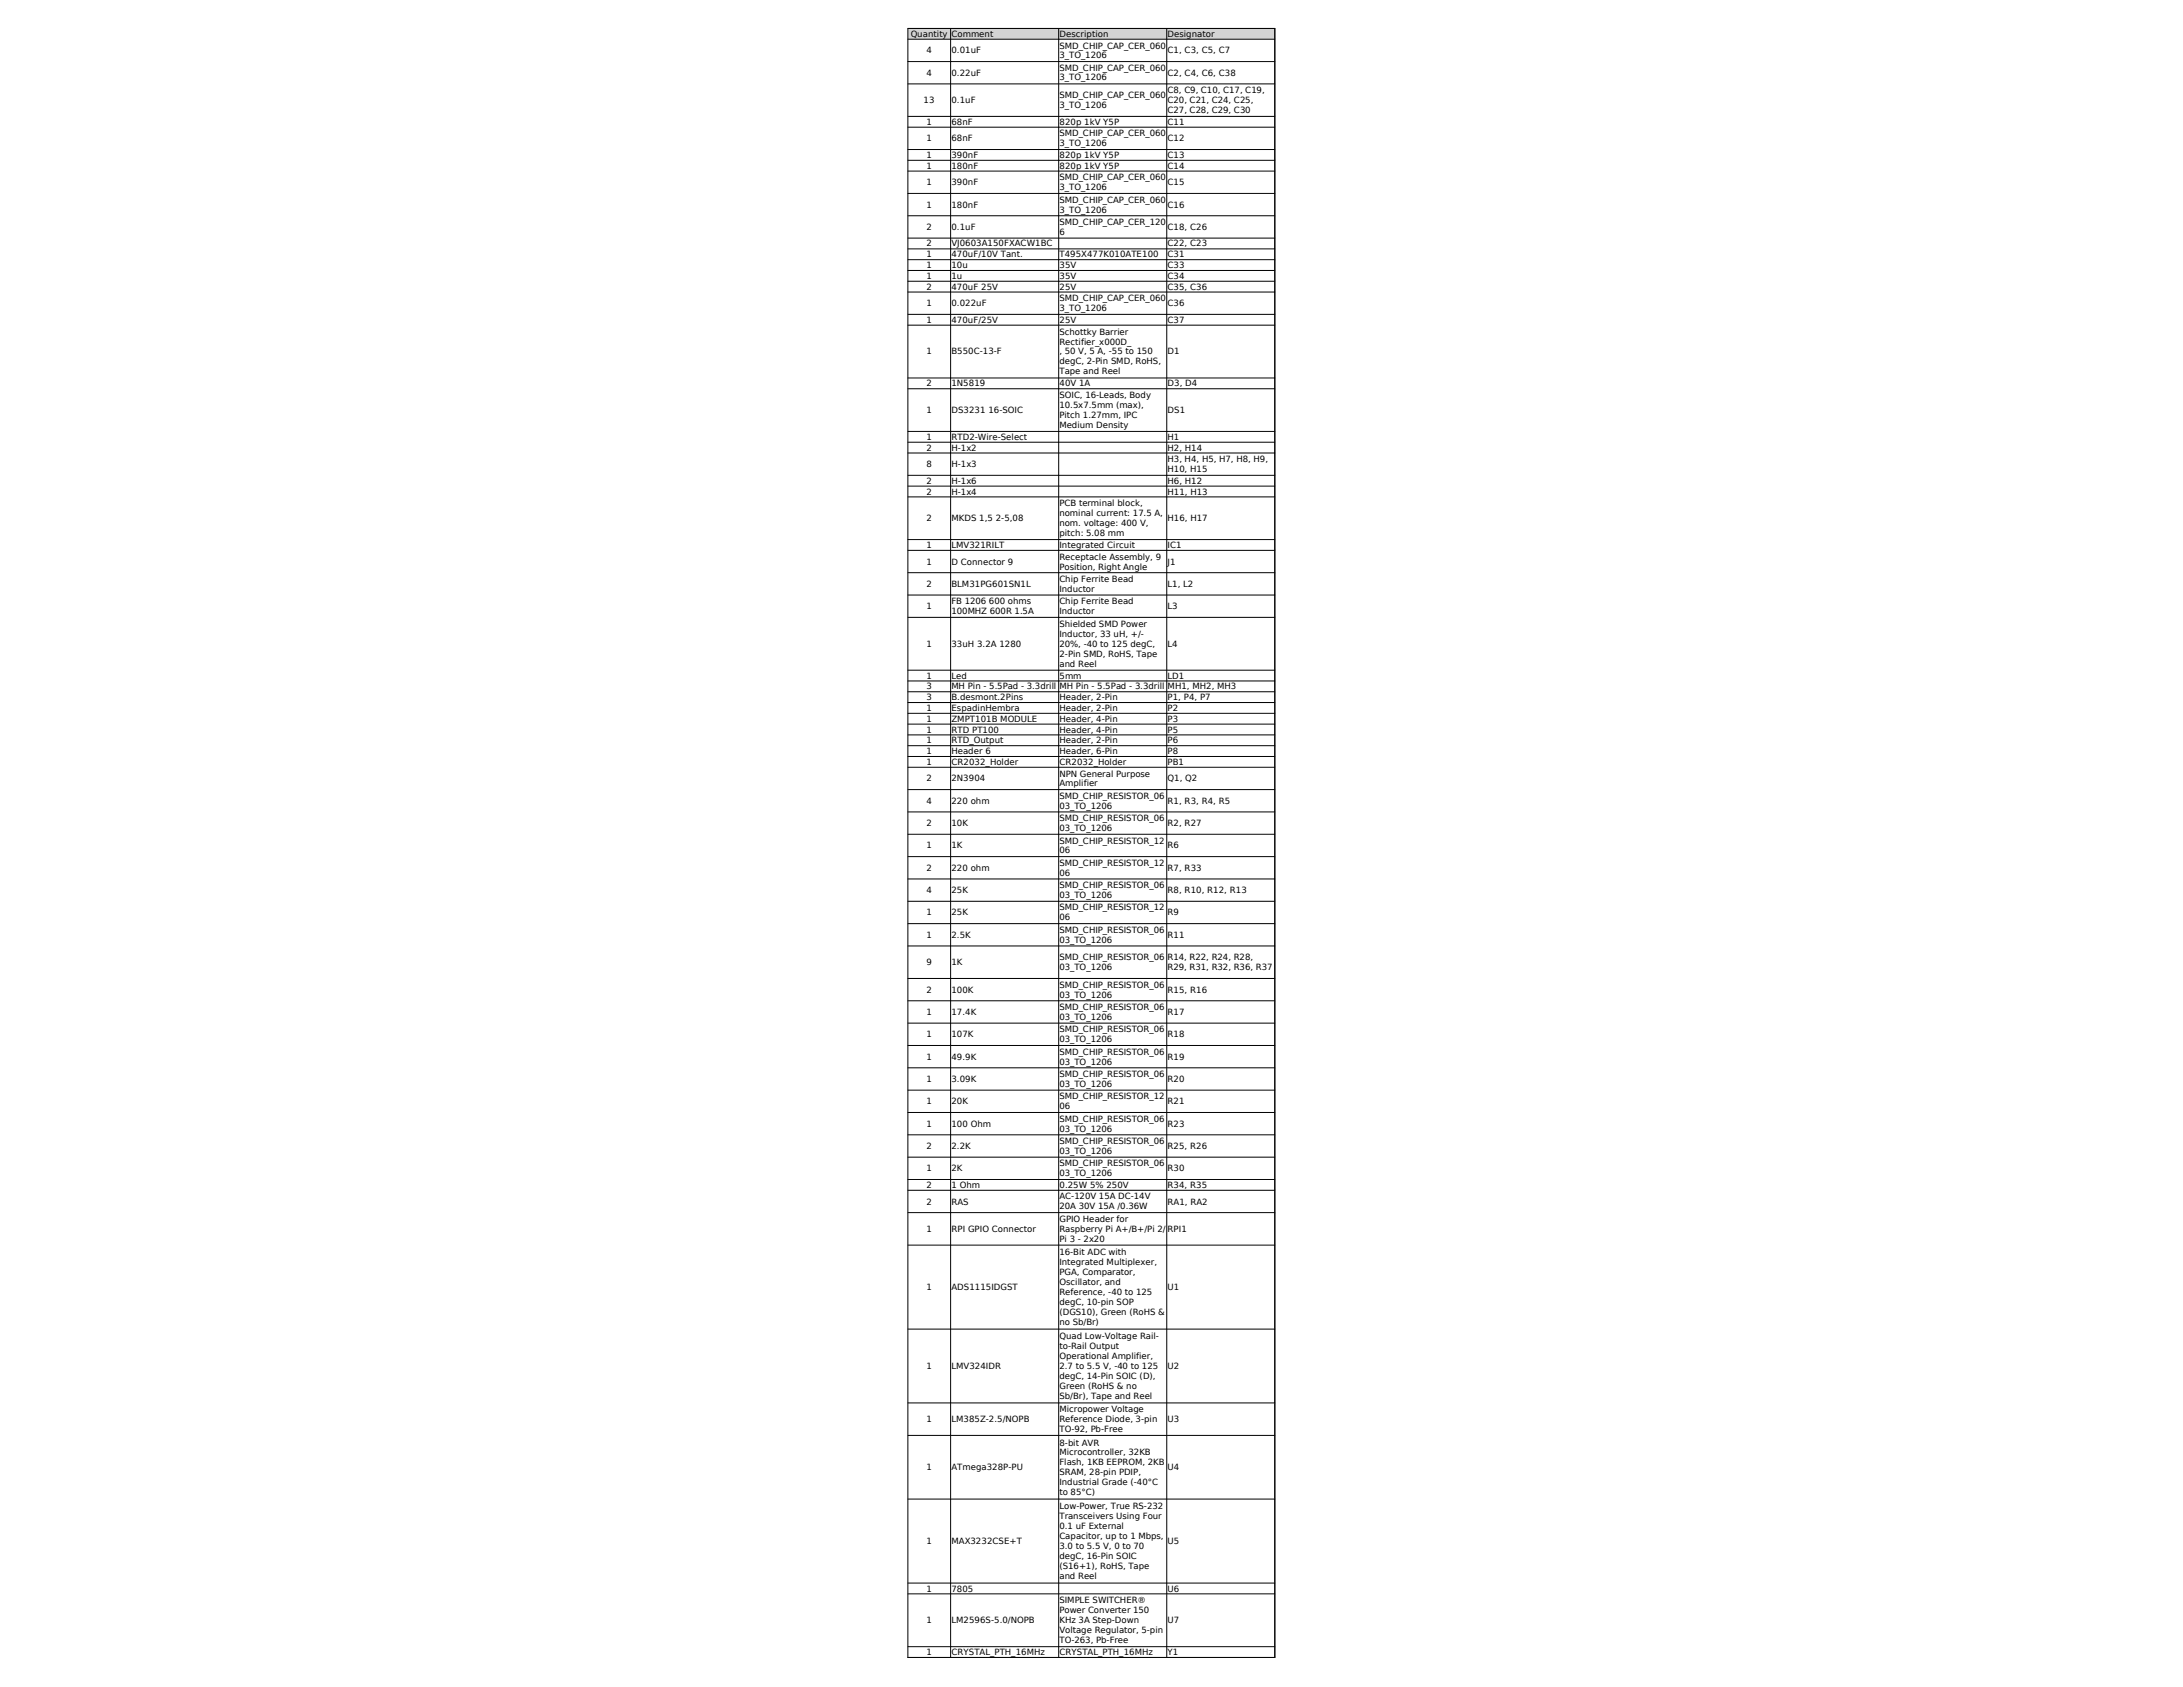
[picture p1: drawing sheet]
<svg xmlns="http://www.w3.org/2000/svg" width="279mm" height="216mm" viewBox="0 0 279 216" stroke-linecap="round" stroke-linejoin="round" font-family="sans-serif">
<defs><g id="words">
<g font-size="1.1">
<text x="116.6" y="4.7">Quantity</text>
<text x="121.8" y="4.7">Comment</text>
<text x="135.6" y="4.7">Description</text>
<text x="149.4" y="4.7">Designator</text>
<text x="118.6" y="6.8">4</text>
<text x="118.6" y="9.7">4</text>
<text x="121.8" y="6.8">0.01uF</text>
<text x="121.8" y="9.7">0.22uF</text>
<text x="135.6" y="6.2">SMD_CHIP_CAP_CER_060</text>
<text x="135.6" y="7.4">3_TO_1206</text>
<text x="135.6" y="9.1">SMD_CHIP_CAP_CER_060</text>
<text x="135.6" y="10.3">3_TO_1206</text>
<text x="149.4" y="6.8">C1, C3, C5, C7</text>
<text x="149.4" y="9.7">C2, C4, C6, C38</text>
<text x="149.4" y="11.9">C8, C9, C10, C17, C19,</text>
<text x="118.2" y="13.2">13</text>
<text x="118.6" y="16">1</text>
<text x="121.8" y="13.2">0.1uF</text>
<text x="121.8" y="16">68nF</text>
<text x="135.6" y="16">820p 1kV Y5P</text>
<text x="135.6" y="12.6">SMD_CHIP_CAP_CER_060</text>
<text x="135.6" y="13.8">3_TO_1206</text>
<text x="135.6" y="17.5">SMD_CHIP_CAP_CER_060</text>
<text x="149.4" y="16">C11</text>
<text x="149.4" y="13.2">C20, C21, C24, C25,</text>
<text x="149.4" y="14.5">C27, C28, C29, C30</text>
<text x="118.6" y="18.1">1</text>
<text x="118.6" y="20.2">1</text>
<text x="118.6" y="21.6">1</text>
<text x="118.6" y="23.7">1</text>
<text x="121.8" y="18.1">68nF</text>
<text x="121.8" y="20.2">390nF</text>
<text x="121.8" y="21.6">180nF</text>
<text x="121.8" y="23.7">390nF</text>
<text x="135.6" y="20.2">820p 1kV Y5P</text>
<text x="135.6" y="21.6">820p 1kV Y5P</text>
<text x="135.6" y="18.7">3_TO_1206</text>
<text x="135.6" y="23.1">SMD_CHIP_CAP_CER_060</text>
<text x="149.4" y="18.1">C12</text>
<text x="149.4" y="20.2">C13</text>
<text x="149.4" y="21.6">C14</text>
<text x="149.4" y="23.7">C15</text>
<text x="118.6" y="26.6">1</text>
<text x="118.6" y="29.4">2</text>
<text x="121.8" y="26.6">180nF</text>
<text x="121.8" y="29.4">0.1uF</text>
<text x="135.6" y="24.3">3_TO_1206</text>
<text x="135.6" y="25.9">SMD_CHIP_CAP_CER_060</text>
<text x="135.6" y="27.2">3_TO_1206</text>
<text x="135.6" y="28.8">SMD_CHIP_CAP_CER_120</text>
<text x="149.4" y="26.6">C16</text>
<text x="149.4" y="29.4">C18, C26</text>
<text x="118.6" y="31.5">2</text>
<text x="118.6" y="33">1</text>
<text x="118.6" y="34.3">1</text>
<text x="118.6" y="35.7">1</text>
<text x="121.8" y="31.5">VJ0603A150FXACW1BC</text>
<text x="121.8" y="33">470uF/10V Tant.</text>
<text x="121.8" y="34.3">10u</text>
<text x="121.8" y="35.7">1u</text>
<text x="135.6" y="33">T495X477K010ATE100</text>
<text x="135.6" y="34.3">35V</text>
<text x="135.6" y="35.7">35V</text>
<text x="135.6" y="30.1">6</text>
<text x="149.4" y="31.5">C22, C23</text>
<text x="149.4" y="33">C31</text>
<text x="149.4" y="34.3">C33</text>
<text x="149.4" y="35.7">C34</text>
<text x="118.6" y="37.1">2</text>
<text x="118.6" y="39.2">1</text>
<text x="118.6" y="41.3">1</text>
<text x="121.8" y="37.1">470uF 25V</text>
<text x="121.8" y="39.2">0.022uF</text>
<text x="121.8" y="41.3">470uF/25V</text>
<text x="135.6" y="37.1">25V</text>
<text x="135.6" y="41.3">25V</text>
<text x="135.6" y="38.6">SMD_CHIP_CAP_CER_060</text>
<text x="135.6" y="39.8">3_TO_1206</text>
<text x="149.4" y="37.1">C35, C36</text>
<text x="149.4" y="39.2">C36</text>
<text x="149.4" y="41.3">C37</text>
<text x="118.6" y="45.4">1</text>
<text x="121.8" y="45.4">B550C-13-F</text>
<text x="135.6" y="42.8">Schottky Barrier</text>
<text x="135.6" y="44.1">Rectifier_x000D_</text>
<text x="135.6" y="45.4">, 50 V, 5 A, -55 to 150</text>
<text x="135.6" y="46.6">degC, 2-Pin SMD, RoHS,</text>
<text x="135.6" y="47.9">Tape and Reel</text>
<text x="149.4" y="45.4">D1</text>
<text x="118.6" y="49.5">2</text>
<text x="118.6" y="52.9">1</text>
<text x="121.8" y="49.5">1N5819</text>
<text x="121.8" y="52.9">DS3231 16-SOIC</text>
<text x="135.6" y="49.5">40V 1A</text>
<text x="135.6" y="51">SOIC, 16-Leads, Body</text>
<text x="135.6" y="52.2">10.5x7.5mm (max),</text>
<text x="135.6" y="53.5">Pitch 1.27mm, IPC</text>
<text x="149.4" y="49.5">D3, D4</text>
<text x="149.4" y="52.9">DS1</text>
<text x="118.6" y="56.3">1</text>
<text x="118.6" y="57.7">2</text>
<text x="118.6" y="59.8">8</text>
<text x="121.8" y="56.3">RTD2-Wire-Select</text>
<text x="121.8" y="57.7">H-1x2</text>
<text x="121.8" y="59.8">H-1x3</text>
<text x="135.6" y="54.8">Medium Density</text>
<text x="149.4" y="56.3">H1</text>
<text x="149.4" y="57.7">H2, H14</text>
<text x="149.4" y="59.2">H3, H4, H5, H7, H8, H9,</text>
<text x="118.6" y="61.9">2</text>
<text x="118.6" y="63.3">2</text>
<text x="121.8" y="61.9">H-1x6</text>
<text x="121.8" y="63.3">H-1x4</text>
<text x="135.6" y="64.8">PCB terminal block,</text>
<text x="149.4" y="61.9">H6, H12</text>
<text x="149.4" y="63.3">H11, H13</text>
<text x="149.4" y="60.4">H10, H15</text>
<text x="118.6" y="66.7">2</text>
<text x="118.6" y="70.1">1</text>
<text x="121.8" y="66.7">MKDS 1,5 2-5,08</text>
<text x="121.8" y="70.1">LMV321RILT</text>
<text x="135.6" y="70.1">Integrated Circuit</text>
<text x="135.6" y="66.1">nominal current: 17.5 A,</text>
<text x="135.6" y="67.3">nom. voltage: 400 V,</text>
<text x="135.6" y="68.6">pitch: 5.08 mm</text>
<text x="135.6" y="71.6">Receptacle Assembly, 9</text>
<text x="149.4" y="66.7">H16, H17</text>
<text x="149.4" y="70.1">IC1</text>
<text x="118.6" y="72.2">1</text>
<text x="118.6" y="75.1">2</text>
<text x="118.6" y="78">1</text>
<text x="121.8" y="72.2">D Connector 9</text>
<text x="121.8" y="75.1">BLM31PG601SN1L</text>
<text x="121.8" y="77.3">FB 1206 600 ohms</text>
<text x="135.6" y="72.9">Position, Right Angle</text>
<text x="135.6" y="74.5">Chip Ferrite Bead</text>
<text x="135.6" y="75.7">Inductor</text>
<text x="135.6" y="77.3">Chip Ferrite Bead</text>
<text x="149.4" y="72.2">J1</text>
<text x="149.4" y="75.1">L1, L2</text>
<text x="149.4" y="78">L3</text>
<text x="118.6" y="82.8">1</text>
<text x="121.8" y="82.8">33uH 3.2A 1280</text>
<text x="121.8" y="78.6">100MHZ 600R 1.5A</text>
<text x="135.6" y="78.6">Inductor</text>
<text x="135.6" y="80.2">Shielded SMD Power</text>
<text x="135.6" y="81.5">Inductor, 33 uH, +/-</text>
<text x="135.6" y="82.8">20%, -40 to 125 degC,</text>
<text x="149.4" y="82.8">L4</text>
<text x="118.6" y="86.9">1</text>
<text x="118.6" y="88.2">3</text>
<text x="118.6" y="89.6">3</text>
<text x="121.8" y="86.9">Led</text>
<text x="121.8" y="89.6">B.desmont.2Pins</text>
<text x="121.8" y="88.2">MH Pin - 5.5Pad - 3.3drill</text>
<text x="135.6" y="86.9">5mm</text>
<text x="135.6" y="89.6">Header, 2-Pin</text>
<text x="135.6" y="84">2-Pin SMD, RoHS, Tape</text>
<text x="135.6" y="85.3">and Reel</text>
<text x="135.6" y="88.2">MH Pin - 5.5Pad - 3.3drill</text>
<text x="149.4" y="86.9">LD1</text>
<text x="149.4" y="88.2">MH1, MH2, MH3</text>
<text x="149.4" y="89.6">P1, P4, P7</text>
<text x="118.6" y="91">1</text>
<text x="118.6" y="92.4">1</text>
<text x="118.6" y="93.8">1</text>
<text x="118.6" y="95.1">1</text>
<text x="121.8" y="91">EspadinHembra</text>
<text x="121.8" y="92.4">ZMPT101B MODULE</text>
<text x="121.8" y="93.8">RTD PT100</text>
<text x="121.8" y="95.1">RTD_Output</text>
<text x="135.6" y="91">Header, 2-Pin</text>
<text x="135.6" y="92.4">Header, 4-Pin</text>
<text x="135.6" y="93.8">Header, 4-Pin</text>
<text x="135.6" y="95.1">Header, 2-Pin</text>
<text x="149.4" y="91">P2</text>
<text x="149.4" y="92.4">P3</text>
<text x="149.4" y="93.8">P5</text>
<text x="149.4" y="95.1">P6</text>
<text x="118.6" y="96.5">1</text>
<text x="118.6" y="97.9">1</text>
<text x="118.6" y="100">2</text>
<text x="121.8" y="96.5">Header 6</text>
<text x="121.8" y="97.9">CR2032_Holder</text>
<text x="121.8" y="100">2N3904</text>
<text x="135.6" y="96.5">Header, 6-Pin</text>
<text x="135.6" y="97.9">CR2032_Holder</text>
<text x="135.6" y="99.4">NPN General Purpose</text>
<text x="135.6" y="100.6">Amplifier</text>
<text x="149.4" y="96.5">P8</text>
<text x="149.4" y="97.9">PB1</text>
<text x="149.4" y="100">Q1, Q2</text>
<text x="118.6" y="102.9">4</text>
<text x="118.6" y="105.7">2</text>
<text x="121.8" y="102.9">220 ohm</text>
<text x="121.8" y="105.7">10K</text>
<text x="135.6" y="102.2">SMD_CHIP_RESISTOR_06</text>
<text x="135.6" y="103.5">03_TO_1206</text>
<text x="135.6" y="105.1">SMD_CHIP_RESISTOR_06</text>
<text x="135.6" y="106.4">03_TO_1206</text>
<text x="135.6" y="108">SMD_CHIP_RESISTOR_12</text>
<text x="149.4" y="102.9">R1, R3, R4, R5</text>
<text x="149.4" y="105.7">R2, R27</text>
<text x="118.6" y="108.6">1</text>
<text x="118.6" y="111.4">2</text>
<text x="121.8" y="108.6">1K</text>
<text x="121.8" y="111.4">220 ohm</text>
<text x="135.6" y="109.2">06</text>
<text x="135.6" y="110.8">SMD_CHIP_RESISTOR_12</text>
<text x="135.6" y="112.1">06</text>
<text x="135.6" y="113.7">SMD_CHIP_RESISTOR_06</text>
<text x="149.4" y="108.6">R6</text>
<text x="149.4" y="111.4">R7, R33</text>
<text x="118.6" y="114.3">4</text>
<text x="118.6" y="117.2">1</text>
<text x="121.8" y="114.3">25K</text>
<text x="121.8" y="117.2">25K</text>
<text x="135.6" y="114.9">03_TO_1206</text>
<text x="135.6" y="116.5">SMD_CHIP_RESISTOR_12</text>
<text x="135.6" y="117.8">06</text>
<text x="135.6" y="119.4">SMD_CHIP_RESISTOR_06</text>
<text x="149.4" y="114.3">R8, R10, R12, R13</text>
<text x="149.4" y="117.2">R9</text>
<text x="118.6" y="120">1</text>
<text x="118.6" y="123.5">9</text>
<text x="121.8" y="120">2.5K</text>
<text x="121.8" y="123.5">1K</text>
<text x="135.6" y="120.6">03_TO_1206</text>
<text x="135.6" y="122.9">SMD_CHIP_RESISTOR_06</text>
<text x="135.6" y="124.1">03_TO_1206</text>
<text x="149.4" y="120">R11</text>
<text x="149.4" y="122.9">R14, R22, R24, R28,</text>
<text x="149.4" y="124.1">R29, R31, R32, R36, R37</text>
<text x="118.6" y="127">2</text>
<text x="118.6" y="129.9">1</text>
<text x="121.8" y="127">100K</text>
<text x="121.8" y="129.9">17.4K</text>
<text x="135.6" y="126.4">SMD_CHIP_RESISTOR_06</text>
<text x="135.6" y="127.7">03_TO_1206</text>
<text x="135.6" y="129.3">SMD_CHIP_RESISTOR_06</text>
<text x="135.6" y="130.5">03_TO_1206</text>
<text x="149.4" y="127">R15, R16</text>
<text x="149.4" y="129.9">R17</text>
<text x="118.6" y="132.8">1</text>
<text x="118.6" y="135.6">1</text>
<text x="121.8" y="132.8">107K</text>
<text x="121.8" y="135.6">49.9K</text>
<text x="135.6" y="132.1">SMD_CHIP_RESISTOR_06</text>
<text x="135.6" y="133.4">03_TO_1206</text>
<text x="135.6" y="135">SMD_CHIP_RESISTOR_06</text>
<text x="135.6" y="136.2">03_TO_1206</text>
<text x="135.6" y="137.8">SMD_CHIP_RESISTOR_06</text>
<text x="149.4" y="132.8">R18</text>
<text x="149.4" y="135.6">R19</text>
<text x="118.6" y="138.5">1</text>
<text x="118.6" y="141.3">1</text>
<text x="121.8" y="138.5">3.09K</text>
<text x="121.8" y="141.3">20K</text>
<text x="135.6" y="139.1">03_TO_1206</text>
<text x="135.6" y="140.7">SMD_CHIP_RESISTOR_12</text>
<text x="135.6" y="142">06</text>
<text x="135.6" y="143.5">SMD_CHIP_RESISTOR_06</text>
<text x="149.4" y="138.5">R20</text>
<text x="149.4" y="141.3">R21</text>
<text x="118.6" y="144.2">1</text>
<text x="118.6" y="147">2</text>
<text x="118.6" y="149.9">1</text>
<text x="121.8" y="144.2">100 Ohm</text>
<text x="121.8" y="147">2.2K</text>
<text x="121.8" y="149.9">2K</text>
<text x="135.6" y="144.8">03_TO_1206</text>
<text x="135.6" y="146.4">SMD_CHIP_RESISTOR_06</text>
<text x="135.6" y="147.7">03_TO_1206</text>
<text x="135.6" y="149.3">SMD_CHIP_RESISTOR_06</text>
<text x="149.4" y="144.2">R23</text>
<text x="149.4" y="147">R25, R26</text>
<text x="149.4" y="149.9">R30</text>
<text x="118.6" y="152">2</text>
<text x="118.6" y="154.2">2</text>
<text x="121.8" y="152">1 Ohm</text>
<text x="121.8" y="154.2">RAS</text>
<text x="135.6" y="152">0.25W 5% 250V</text>
<text x="135.6" y="150.5">03_TO_1206</text>
<text x="135.6" y="153.5">AC-120V 15A DC-14V</text>
<text x="135.6" y="154.8">20A 30V 15A /0.36W</text>
<text x="149.4" y="152">R34, R35</text>
<text x="149.4" y="154.2">RA1, RA2</text>
<text x="118.6" y="157.7">1</text>
<text x="121.8" y="157.7">RPI GPIO Connector</text>
<text x="135.6" y="156.4">GPIO Header for</text>
<text x="135.6" y="157.7">Raspberry Pi A+/B+/Pi 2/</text>
<text x="135.6" y="158.9">Pi 3 - 2x20</text>
<text x="135.6" y="160.7">16-Bit ADC with</text>
<text x="135.6" y="161.9">Integrated Multiplexer,</text>
<text x="149.4" y="157.7">RPI1</text>
<text x="118.6" y="165.1">1</text>
<text x="121.8" y="165.1">ADS1115IDGST</text>
<text x="135.6" y="163.2">PGA, Comparator,</text>
<text x="135.6" y="164.5">Oscillator, and</text>
<text x="135.6" y="165.7">Reference, -40 to 125</text>
<text x="135.6" y="167">degC, 10-pin SOP</text>
<text x="149.4" y="165.1">U1</text>
<text x="135.6" y="168.3">(DGS10), Green (RoHS &amp;</text>
<text x="135.6" y="169.5">no Sb/Br)</text>
<text x="135.6" y="171.4">Quad Low-Voltage Rail-</text>
<text x="135.6" y="172.7">to-Rail Output</text>
<text x="135.6" y="173.9">Operational Amplifier,</text>
<text x="118.6" y="175.2">1</text>
<text x="121.8" y="175.2">LMV324IDR</text>
<text x="135.6" y="175.2">2.7 to 5.5 V, -40 to 125</text>
<text x="135.6" y="176.5">degC, 14-Pin SOIC (D),</text>
<text x="135.6" y="177.7">Green (RoHS &amp; no</text>
<text x="135.6" y="179">Sb/Br), Tape and Reel</text>
<text x="149.4" y="175.2">U2</text>
<text x="118.6" y="182">1</text>
<text x="121.8" y="182">LM385Z-2.5/NOPB</text>
<text x="135.6" y="180.7">Micropower Voltage</text>
<text x="135.6" y="182">Reference Diode, 3-pin</text>
<text x="135.6" y="183.3">TO-92, Pb-Free</text>
<text x="135.6" y="185">8-bit AVR</text>
<text x="149.4" y="182">U3</text>
<text x="118.6" y="188.2">1</text>
<text x="121.8" y="188.2">ATmega328P-PU</text>
<text x="135.6" y="186.3">Microcontroller, 32KB</text>
<text x="135.6" y="187.5">Flash, 1KB EEPROM, 2KB</text>
<text x="135.6" y="188.8">SRAM, 28-pin PDIP,</text>
<text x="135.6" y="190">Industrial Grade (-40°C</text>
<text x="135.6" y="191.3">to 85°C)</text>
<text x="149.4" y="188.2">U4</text>
<text x="118.6" y="197.6">1</text>
<text x="121.8" y="197.6">MAX3232CSE+T</text>
<text x="135.6" y="193.2">Low-Power, True RS-232</text>
<text x="135.6" y="194.5">Transceivers Using Four</text>
<text x="135.6" y="195.7">0.1 uF External</text>
<text x="135.6" y="197">Capacitor, up to 1 Mbps,</text>
<text x="149.4" y="197.6">U5</text>
<text x="118.6" y="203.7">1</text>
<text x="121.8" y="203.7">7805</text>
<text x="135.6" y="198.2">3.0 to 5.5 V, 0 to 70</text>
<text x="135.6" y="199.5">degC, 16-Pin SOIC</text>
<text x="135.6" y="200.8">(S16+1), RoHS, Tape</text>
<text x="135.6" y="202">and Reel</text>
<text x="149.4" y="203.7">U6</text>
<text x="118.6" y="207.8">1</text>
<text x="121.8" y="207.8">LM2596S-5.0/NOPB</text>
<text x="135.6" y="205.2">SIMPLE SWITCHER®</text>
<text x="135.6" y="206.5">Power Converter 150</text>
<text x="135.6" y="207.8">KHz 3A Step-Down</text>
<text x="135.6" y="209">Voltage Regulator, 5-pin</text>
<text x="149.4" y="207.8">U7</text>
<text x="118.6" y="211.8">1</text>
<text x="121.8" y="211.8">CRYSTAL_PTH_16MHz</text>
<text x="135.6" y="211.8">CRYSTAL_PTH_16MHz</text>
<text x="135.6" y="210.3">TO-263, Pb-Free</text>
<text x="149.4" y="211.8">Y1</text>
</g>
</g></defs>
<path d="M116.2 3.6h46.9v1.4h-46.9z" fill-rule="evenodd" fill="#d3d3d3"/>
<g fill="none" stroke="#000" stroke-width=".13">
<path d="M116.2 3.6h47M116.2 5h47M116.2 7.9h47M116.2 10.7h47M116.2 14.9h47M116.2 16.3h47M116.2 19.1h47M116.2 3.6v208.6M121.7 3.6v208.6M135.5 3.6v208.6M149.3 3.6v208.6M163.2 3.6v208.6"/>
<path d="M116.2 20.5h47M116.2 21.9h47M116.2 24.8h47M116.2 27.6h47M116.2 30.5h47M116.2 31.9h47M116.2 33.2h47M116.2 34.6h47M116.2 36h47M116.2 37.4h47M116.2 40.2h47M116.2 41.6h47"/>
<path d="M116.2 48.4h47M116.2 49.8h47M116.2 55.2h47M116.2 56.6h47M116.2 58h47M116.2 60.8h47M116.2 62.2h47M116.2 63.6h47M116.2 69.1h47M116.2 70.4h47M116.2 73.3h47M116.2 76.2h47"/>
<path d="M116.2 79h47M116.2 85.8h47M116.2 87.1h47M116.2 88.5h47M116.2 89.9h47M116.2 91.3h47M116.2 92.7h47M116.2 94.1h47M116.2 95.4h47M116.2 96.8h47M116.2 98.2h47M116.2 101.1h47"/>
<path d="M116.2 103.9h47M116.2 106.8h47M116.2 109.6h47M116.2 112.5h47M116.2 115.3h47M116.2 118.2h47M116.2 121.1h47M116.2 125.2h47M116.2 128.1h47M116.2 130.9h47M116.2 133.8h47M116.2 136.7h47"/>
<path d="M116.2 139.5h47M116.2 142.4h47M116.2 145.2h47M116.2 148.1h47M116.2 151h47M116.2 152.3h47M116.2 155.2h47M116.2 159.3h47M116.2 170.1h47M116.2 179.5h47M116.2 183.7h47M116.2 191.9h47"/>
<path d="M116.2 202.6h47M116.2 204h47M116.2 210.7h47M116.2 212.1h47"/>
</g>
<use href="#words"/>
</svg>
